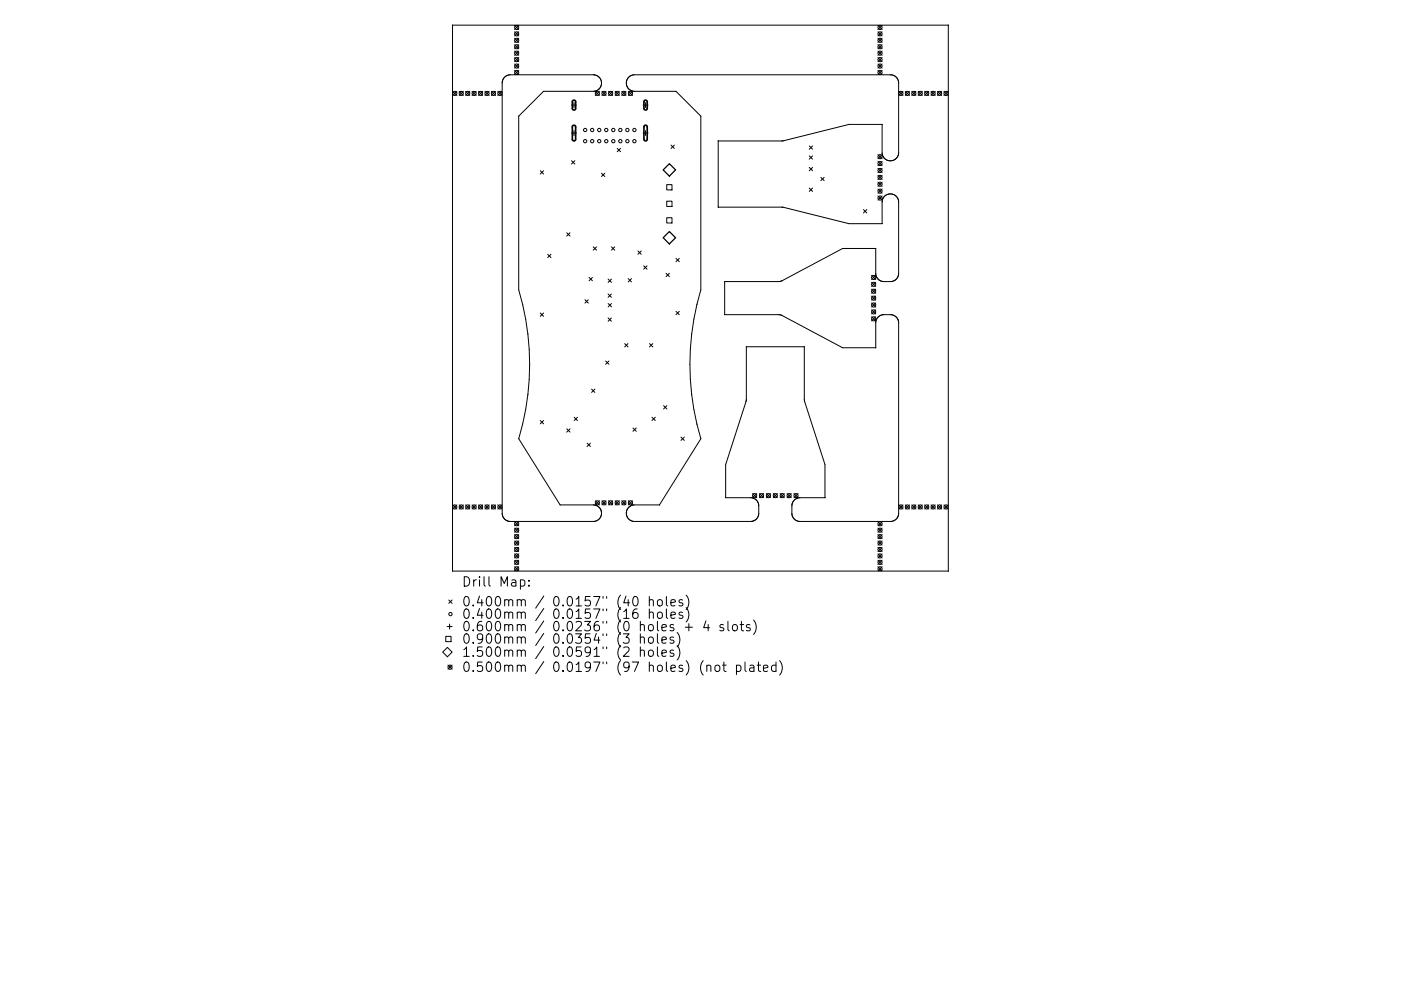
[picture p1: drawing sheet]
<svg xmlns="http://www.w3.org/2000/svg" width="297mm" height="210mm" viewBox="0 0 297 210" stroke-linecap="round" stroke-linejoin="round" font-family="sans-serif">
<defs><g id="words">
<g font-size="2.8">
<text x="97.9" y="124.5">Drill Map:</text>
<text x="97.9" y="128.7">0.400mm / 0.0157&quot; (40 holes)</text>
<text x="97.9" y="131.3">0.400mm / 0.0157&quot; (16 holes)</text>
<text x="97.9" y="133.9">0.600mm / 0.0236&quot; (0 holes + 4 slots)</text>
<text x="97.9" y="136.6">0.900mm / 0.0354&quot; (3 holes)</text>
<text x="97.9" y="139.4">1.500mm / 0.0591&quot; (2 holes)</text>
<text x="97.9" y="142.6">0.500mm / 0.0197&quot; (97 holes) (not plated)</text>
</g>
</g></defs>
<g fill="none" stroke="#000" stroke-width=".21">
<path d="M95.9 5.4v115.7M95.9 5.3v.1M96 5.3h105M96 19.4l.9 .9M96.9 19.4l-.9 .9M97.4 19.4l.8 .9M98.2 19.4l-.8 .9M98.7 19.4l.9 .9M99.6 19.4l-.9 .9M100.1 19.4l.9 .9M101 19.4l-.9 .9M101.5 19.4l.8 .9"/>
<path d="M102.3 19.4l-.8 .9M102.8 19.4l.9 .9M103.7 19.4l-.9 .9M104.2 19.4l.9 .9M105.1 19.4l-.9 .9M105.5 19.4l.9 .9M106.4 19.4l-.9 .9M109.1 5.4l.9 .9M109.1 6.8l.9 .8M109.1 8.1l.9 .9M109.1 9.5l.9 .9M109.1 10.8l.9 .9"/>
<path d="M109.1 12.2l.9 .9M109.1 13.6l.9 .9M109.1 14.9l.9 .9M110 5.4l-.9 .9M110 6.8l-.9 .8M110 8.1l-.9 .9M110 9.5l-.9 .9M110 10.8l-.9 .9M110 12.2l-.9 .9M110 13.6l-.9 .9M110 14.9l-.9 .9M115.2 19.4l-5.2 5.2"/>
<path d="M115.2 19.4h10.6a1.75 1.75 0 0 0 1.7-1.8 1.75 1.75 0 0 0-1.7-1.7h-17.6a1.74 1.74 0 0 0-1.7 1.7v91.7l.6 .9 1 .4h17.7a1.75 1.75 0 0 0 1.7-1.7 1.75 1.75 0 0 0-1.7-1.8h-7l-8.8-14M115.2 19.4h.1M126.2 19.4l.9 .9M127.1 19.4l-.9 .9M127.6 19.4l.9 .9M128.5 19.4l-.9 .9M129 19.4l.9 .9M129.9 19.4l-.9 .9M130.4 19.4l.9 .9M131.3 19.4l-.9 .9M131.8 19.4l.9 .9M132.7 19.4l-.9 .9"/>
<path d="M133.2 19.4l.9 .9M134.1 19.4l-.9 .9M143.3 19.4h-8.8a1.75 1.75 0 0 1-1.7-1.8 1.75 1.75 0 0 1 1.7-1.7h54.3a1.74 1.74 0 0 1 1.7 1.7v14.8a1.75 1.75 0 0 1-1.7 1.7 1.75 1.75 0 0 1-1.8-1.7v-6M143.3 19.4h.1M143.3 19.4l5.3 5.2M186.1 5.4l.9 .9M186.1 6.8l.9 .8M186.1 8.1l.9 .9M186.1 9.5l.9 .9M186.1 10.8l.9 .9M186.1 12.2l.9 .9M186.1 13.6l.9 .9"/>
<path d="M186.1 14.9l.9 .9M187 5.4l-.9 .9M187 6.8l-.9 .8M187 8.1l-.9 .9M187 9.5l-.9 .9M187 10.8l-.9 .9M187 12.2l-.9 .9M187 13.6l-.9 .9M187 14.9l-.9 .9M190.6 19.4l.9 .9M191.5 19.4l-.9 .9M191.9 19.4l.9 .9"/>
<path d="M192.8 19.4l-.9 .9M193.3 19.4l.9 .9M194.2 19.4l-.9 .9M194.7 19.4l.9 .9M195.6 19.4l-.9 .9M196 19.4l.9 .9M196.9 19.4l-.9 .9M197.4 19.4l.9 .9M198.3 19.4l-.9 .9M198.8 19.4l.8 .9M199.6 19.4l-.8 .9M200.1 19.4l.9 .9"/>
<path d="M201 19.4l-.9 .9M201 5.3h.1M201.1 5.4v115.7M110 24.6v36.9a55 55 0 0 1 0 31.6M110 24.6h.1M114.5 36.2l.7 .7M115.2 36.2l-.7 .7M121.2 22.3h1M121.2 28.2h1M121.2 34.1l.7 .7M121.7 21.8v1M121.7 27.7v1.1"/>
<path d="M121.9 34.1l-.7 .7M127.5 36.8l.7 .7M128.2 36.8l-.7 .7M130.9 31.5l.7 .7M131.6 31.5l-.7 .7M136.3 22.3h1.1M136.3 28.2h1.1M136.9 21.8v1M136.9 27.7v1.1M141.4 39.2h1.1v1.1h-1.1zM142.3 30.8l.7 .7M143 30.8l-.7 .7"/>
<path d="M148.6 24.6h.1M148.6 24.6v36.9a55 55 0 0 0 0 31.6M152.3 29.9v14M152.3 29.9h.1M171.6 31l.7 .7M171.6 33.1l.7 .7M171.6 35.5l.7 .7M171.6 39.9l.7 .7M172.3 31l-.7 .7M172.3 33.1l-.7 .7M172.3 35.5l-.7 .7M172.3 39.9l-.7 .7"/>
<path d="M174 37.6l.7 .7M174.7 37.6l-.7 .7M186.1 32.8l.9 .9M186.1 34.3l.9 .8M186.1 35.7l.9 .9M186.1 37.2l.9 .9M186.1 38.7l.9 .8M187 26.4h-7l-14.1 3.5h-13.6M187 26.4h.1M187 38.7l-.9 .8M187 32.8l-.9 .9M187 34.3l-.9 .8"/>
<path d="M187 35.7l-.9 .9M187 37.2l-.9 .9M116.1 53.9l.7 .8M116.8 53.9l-.7 .8M120.2 49.4l.7 .7M120.9 49.4l-.7 .7M124.9 58.9l.7 .7M125.6 58.9l-.7 .7M125.8 52.4l.7 .7M126.5 52.4l-.7 .7M128.9 59.2l.7 .7M129.6 59.2l-.7 .7"/>
<path d="M129.6 52.4l.7 .7M130.3 52.4l-.7 .7M133.2 59.1l.7 .7M133.9 59.1l-.7 .7M135.3 53.2l.7 .7M136 53.2l-.7 .7M136.5 56.4l.7 .7M137.2 56.4l-.7 .7M141.2 58l.7 .7M141.4 42.7h1.1v1.1h-1.1zM141.4 46.2h1.1v1.1h-1.1zM141.9 58l-.7 .7"/>
<path d="M143.3 54.8l.7 .7M144 54.8l-.7 .7M152.3 43.9h.1M152.3 43.9l13.6 .1 14.1 3.5h7M153.6 59.8v6.9M153.7 59.7h.1M183.1 44.5l.7 .7M183.8 44.5l-.7 .7M184.8 58.4l.9 .9M184.8 59.9l.9 .9M185.7 52.7h-7l-13.3 7h-11.7M185.7 52.7h.1"/>
<path d="M185.7 58.4l-.9 .9M185.7 59.9l-.9 .9M186.1 40.1l.9 .9M186.1 41.6l.9 .9M187 47.5h.1M187 40.1l-.9 .9M187 41.6l-.9 .9M187 47.4v-4.5a1.75 1.75 0 0 1 1.8-1.8 1.75 1.75 0 0 1 1.7 1.7v15.2a1.74 1.74 0 0 1-1.7 1.7h-1.4a1.74 1.74 0 0 1-1.7-1.7v-5.3M114.5 66.4l.7 .7M115.2 66.4l-.7 .7M124 63.6l.7 .7M124.7 63.6l-.7 .7"/>
<path d="M128.4 76.6l.7 .7M128.9 62.4l.7 .7M128.9 67.5l.7 .7M128.9 64.4l.7 .7M129.1 76.6l-.7 .7M129.6 62.4l-.7 .7M129.6 67.5l-.7 .7M129.6 64.4l-.7 .7M132.4 72.9l.7 .7M133.1 72.9l-.7 .7M137.7 72.9l.7 .7M138.4 72.9l-.7 .7"/>
<path d="M143.3 66.1l.7 .7M144 66.1l-.7 .7M153.6 66.7v.1M153.6 66.8h11.8l13.3 7h7M158.2 73.6v11.4l-4.3 13.6v7M158.3 73.6h12.2M158.3 73.6h-.1M170.5 73.6h.1M170.5 73.6v11.4l4.4 13.6v7M184.8 61.3l.9 .9M184.8 62.8l.9 .9M184.8 64.3l.9 .9"/>
<path d="M184.8 65.7l.9 .9M184.8 67.2l.9 .9M185.7 73.8h.1M185.7 61.3l-.9 .9M185.7 62.8l-.9 .9M185.7 64.3l-.9 .9M185.7 65.7l-.9 .9M185.7 67.2l-.9 .9M185.7 73.8v-5.3a1.74 1.74 0 0 1 1.7-1.7h1.4a1.74 1.74 0 0 1 1.7 1.7v40.4a1.74 1.74 0 0 1-1.7 1.7h-19.2a1.74 1.74 0 0 1-1.7-1.7v-1.9a1.74 1.74 0 0 1 1.7-1.4h5.3M110 93.1h.1M114.5 89.2l.7 .7M115.2 89.2l-.7 .7"/>
<path d="M120.2 91l.7 .7M120.9 91l-.7 .7M121.7 88.5l.7 .7M122.4 88.5l-.7 .7M124.5 94l.7 .7M125.2 94l-.7 .7M125.4 82.6l.7 .7M126.1 82.6l-.7 .7M134.2 90.8l.7 .7M134.9 90.8l-.7 .7M138.2 88.5l.7 .7M138.9 88.5l-.7 .7"/>
<path d="M140.7 86.1l.7 .7M141.4 86.1l-.7 .7M144.4 92.7l.7 .7M145.1 92.7l-.7 .7M148.6 93.1l-8.8 14M148.6 93.1h.1M96 107.1l.9 .9M96.9 107.1l-.9 .9M97.4 107.1l.8 .9M98.2 107.1l-.8 .9M98.7 107.1l.9 .9M99.6 107.1l-.9 .9"/>
<path d="M100.1 107.1l.9 .9M101 107.1l-.9 .9M101.5 107.1l.8 .9M102.3 107.1l-.8 .9M102.8 107.1l.9 .9M103.7 107.1l-.9 .9M104.2 107.1l.9 .9M105.1 107.1l-.9 .9M105.5 107.1l.9 .9M106.4 107.1l-.9 .9M109.1 117.5l.9 .9M109.1 116.1l.9 .9"/>
<path d="M109.1 114.8l.9 .9M109.1 112l.9 .9M109.1 110.7l.9 .9M109.1 113.4l.9 .9M109.1 118.9l.9 .9M110 117.5l-.9 .9M110 110.7l-.9 .9M110 112l-.9 .9M110 113.4l-.9 .9M110 114.8l-.9 .9M110 116.1l-.9 .9M110 118.9l-.9 .9"/>
<path d="M126.2 106.2l.9 .9M127.1 106.2l-.9 .9M127.6 106.2l.9 .9M128.5 106.2l-.9 .9M129 106.2l.9 .9M129.9 106.2l-.9 .9M130.4 106.2l.9 .9M131.3 106.2l-.9 .9M131.8 106.2l.9 .9M132.7 106.2l-.9 .9M133.2 106.2l.9 .9M134.1 106.2l-.9 .9"/>
<path d="M139.8 107.1h.1M153.9 105.6h.1M153.9 105.6h5.2a1.74 1.74 0 0 1 1.8 1.7v1.6a1.74 1.74 0 0 1-1.7 1.7h-24.7a1.75 1.75 0 0 1-1.7-1.7 1.75 1.75 0 0 1 1.7-1.8h5.3M159.6 104.7l.8 .9M160.4 104.7l-.8 .9M161 104.7l.9 .9M161.9 104.7l-.9 .9M162.5 104.7l.9 .9M163.4 104.7l-.9 .9M163.9 104.7l.9 .9M164.8 104.7l-.9 .9M165.4 104.7l.9 .9"/>
<path d="M166.3 104.7l-.9 .9M166.9 104.7l.8 .9M167.7 104.7l-.8 .9M168.3 104.7l.9 .9M169.2 104.7l-.9 .9M174.9 105.6h.1M186.1 110.7l.9 .9M186.1 112l.9 .9M186.1 113.4l.9 .9M186.1 114.8l.9 .9M186.1 116.1l.9 .9M186.1 117.5l.9 .9"/>
<path d="M186.1 118.9l.9 .9M187 110.7l-.9 .9M187 112l-.9 .9M187 113.4l-.9 .9M187 114.8l-.9 .9M187 116.1l-.9 .9M187 117.5l-.9 .9M187 118.9l-.9 .9M190.6 107.1l.9 .9M191.5 107.1l-.9 .9M191.9 107.1l.9 .9M192.8 107.1l-.9 .9"/>
<path d="M193.3 107.1l.9 .9M194.2 107.1l-.9 .9M194.7 107.1l.9 .9M195.6 107.1l-.9 .9M196 107.1l.9 .9M196.9 107.1l-.9 .9M197.4 107.1l.9 .9M198.3 107.1l-.9 .9M198.8 107.1l.8 .9M199.6 107.1l-.8 .9M200.1 107.1l.9 .9M201 107.1l-.9 .9"/>
<path d="M93.9 138.4l1-1 1 1-1 1zM94.5 135h1.1v1.1h-1.1zM94.8 132.9h1.1M95.2 127.3l.7 .7M95.3 132.4v1.1M95.9 127.3l-.7 .7M95.9 121.1v.1M96 121.2h105M109.1 120.2l.9 .9M110 120.2l-.9 .9M110.3 123.1l.6-.1 .4 .4v.6l-.2 .3h-.8M112.1 124.2v.2"/>
<path d="M112.1 123.1v.2M134.3 126.7l.5-.1a1.25 1.25 0 0 1 0 2l-.4-.1-.2-.3-.1-.9zM135.1 129.2a.79 .79 0 0 0-1 .9v.7l.2 .3 .6 .1 .3-.2 .1-.7-.2-.2-.6-.1-.4 .3M135.8 135.3a.5 .5 0 0 1 .8 .1v1.1M135.8 138.1a.5 .5 0 0 1 .8 .1v1.1M135.8 134.5v2M135.8 137.3v2M137.6 135.3a.54 .54 0 0 1 .5-.2 .54 .54 0 0 1 .4 .4v.6a.54 .54 0 0 1-.5 .4 .54 .54 0 0 1-.5-.4zM137.7 127.4l.3-.2 .4 .1 .1 1.3M137.7 130.1a.5 .5 0 0 1 .8 0v1.1M137.7 138a.54 .54 0 0 1 .8 .3v.6a.54 .54 0 0 1-.5 .4 .54 .54 0 0 1-.5-.4v-.6zM137.7 126.6v2"/>
<path d="M137.7 129.2v2M139.4 134.5v1.7l.3 .3M139.4 137.3v1.7l.3 .3M139.5 127.4l.3-.2a.54 .54 0 0 1 .6 .4v.6a.54 .54 0 0 1-.5 .4 .54 .54 0 0 1-.5-.4zM139.5 130.1a.54 .54 0 0 1 .5-.2 .54 .54 0 0 1 .4 .3v.6a.54 .54 0 0 1-.5 .4 .54 .54 0 0 1-.5-.4zM140.3 135.8l1-.2-.1-.4-.6-.1-.3 .3 .1 1h.8M140.3 138.6l1-.2-.1-.4-.6-.1-.3 .3 .1 1h.8M141.3 126.6v1.7l.3 .3M141.3 129.2v1.7l.3 .3M142.2 127.9l1-.2-.1-.4-.6-.1-.3 .3 .1 1h.8M142.2 130.5l1-.2-.1-.3-.6-.1-.3 .2 .1 1h.8M142.8 135.2l-.5-.1-.2 .3v.3l.7 .2v.5h-.7"/>
<path d="M142.8 138l-.5-.1-.2 .3v.3l.7 .2v.5h-.7M143.6 134.2a2.29 2.29 0 0 1 0 3M143.6 137a2.29 2.29 0 0 1 0 3M144.7 127.3l-.5-.1-.2 .3 .1 .3 .6 .2v.5h-.7M144.7 130l-.5-.1-.2 .2 .1 .3 .6 .2v.5h-.7M145.3 133.1h1.5M145.5 126.3a2.29 2.29 0 0 1 0 3M145.5 128.9a2.29 2.29 0 0 1 0 3.1M146.1 132.3v1.5M149.7 131.7l-.5 1.5h1.2M150.1 132.5v1.3M153.4 132.6l-.5-.1-.3 .3 .1 .3 .7 .2v.4h-.8"/>
<path d="M154.3 131.8v1.8l.3 .2M155.4 132.7a.54 .54 0 0 1 .5-.2 .54 .54 0 0 1 .4 .4v.6a.54 .54 0 0 1-.5 .4 .54 .54 0 0 1-.5-.4zM156.9 132.5h.8M157.2 131.8v1.8l.1 .1 .4 .1M159 132.6l-.5-.1-.3 .3 .1 .3 .7 .2v.4h-.8M159.8 131.6a2.29 2.29 0 0 1 0 3M186.1 120.2l.9 .9M187 120.2l-.9 .9M201.1 121.2h-.1M95 141.1l.9 .9M95.9 141.1l-.9 .9M149.9 141.3a.5 .5 0 0 1 .8 .1v1.1"/>
<path d="M151.7 141.3a.54 .54 0 0 1 .5-.2 .54 .54 0 0 1 .4 .4v.6a.54 .54 0 0 1-.5 .4 .54 .54 0 0 1-.5-.4zM153.2 141.1h.8M153.5 140.5v1.7l.1 .2 .4 .1M156.1 141.2l.6-.1 .4 .4v.6l-.2 .3h-.8M156.1 141.1v2M158 140.5v1.7l.2 .3M159 141.2h.8l.1 1.3M159.9 141.6l-.7 .1a.39 .39 0 0 0-.3 .4 .39 .39 0 0 0 .3 .4l.7-.1M160.5 141.1h.8M160.8 140.5v1.7l.1 .2 .4 .1M161.9 141.8l.9-.2-.1-.4-.6-.1-.2 .3 .1 1h.7M164.5 141.2l-.5-.1-.4 .4v.6l.2 .3h.7"/>
<path d="M164.5 140.5v2M165.3 140.2a2.29 2.29 0 0 1 0 3"/>
<circle cx="96.4" cy="19.8" r=".44"/>
<circle cx="97.8" cy="19.8" r=".44"/>
<circle cx="99.2" cy="19.8" r=".44"/>
<circle cx="100.5" cy="19.8" r=".44"/>
<circle cx="101.9" cy="19.8" r=".44"/>
<circle cx="103.3" cy="19.8" r=".44"/>
<circle cx="104.6" cy="19.8" r=".44"/>
<circle cx="106" cy="19.8" r=".44"/>
<circle cx="109.5" cy="9.9" r=".44"/>
<circle cx="109.5" cy="14" r=".44"/>
<circle cx="109.5" cy="7.2" r=".44"/>
<circle cx="109.5" cy="8.6" r=".44"/>
<circle cx="109.5" cy="12.6" r=".44"/>
<circle cx="109.5" cy="11.3" r=".44"/>
<circle cx="109.5" cy="5.8" r=".44"/>
<circle cx="109.5" cy="15.4" r=".44"/>
<circle cx="126.7" cy="19.8" r=".44"/>
<circle cx="128.1" cy="19.8" r=".44"/>
<circle cx="129.5" cy="19.8" r=".44"/>
<circle cx="130.9" cy="19.8" r=".44"/>
<circle cx="132.3" cy="19.8" r=".44"/>
<circle cx="133.7" cy="19.8" r=".44"/>
<circle cx="186.6" cy="14" r=".44"/>
<circle cx="186.6" cy="9.9" r=".44"/>
<circle cx="186.6" cy="7.2" r=".44"/>
<circle cx="186.6" cy="8.6" r=".44"/>
<circle cx="186.6" cy="12.6" r=".44"/>
<circle cx="186.6" cy="11.3" r=".44"/>
<circle cx="186.6" cy="5.8" r=".44"/>
<circle cx="186.6" cy="15.4" r=".44"/>
<circle cx="191" cy="19.8" r=".44"/>
<circle cx="192.4" cy="19.8" r=".44"/>
<circle cx="193.7" cy="19.8" r=".44"/>
<circle cx="195.1" cy="19.8" r=".44"/>
<circle cx="196.5" cy="19.8" r=".44"/>
<circle cx="197.8" cy="19.8" r=".44"/>
<circle cx="199.2" cy="19.8" r=".44"/>
<circle cx="200.6" cy="19.8" r=".44"/>
<circle cx="124.1" cy="30" r=".35"/>
<circle cx="124.1" cy="27.6" r=".35"/>
<circle cx="125.6" cy="30" r=".35"/>
<circle cx="125.6" cy="27.6" r=".35"/>
<circle cx="127" cy="30" r=".35"/>
<circle cx="127" cy="27.6" r=".35"/>
<circle cx="128.5" cy="30" r=".35"/>
<circle cx="128.5" cy="27.6" r=".35"/>
<circle cx="130" cy="30" r=".35"/>
<circle cx="130" cy="27.6" r=".35"/>
<circle cx="131.5" cy="30" r=".35"/>
<circle cx="131.5" cy="27.6" r=".35"/>
<circle cx="133" cy="30" r=".35"/>
<circle cx="133" cy="27.6" r=".35"/>
<circle cx="134.5" cy="30" r=".35"/>
<circle cx="134.5" cy="27.6" r=".35"/>
<circle cx="186.6" cy="33.2" r=".44"/>
<circle cx="186.6" cy="37.6" r=".44"/>
<circle cx="186.6" cy="34.7" r=".44"/>
<circle cx="186.6" cy="39.1" r=".44"/>
<circle cx="186.6" cy="36.2" r=".44"/>
<circle cx="185.2" cy="58.9" r=".44"/>
<circle cx="186.6" cy="42" r=".44"/>
<circle cx="186.6" cy="40.6" r=".44"/>
<circle cx="185.2" cy="63.3" r=".44"/>
<circle cx="185.2" cy="67.6" r=".44"/>
<circle cx="185.2" cy="66.2" r=".44"/>
<circle cx="185.2" cy="60.3" r=".44"/>
<circle cx="185.2" cy="61.8" r=".44"/>
<circle cx="185.2" cy="64.7" r=".44"/>
<circle cx="96.4" cy="107.6" r=".44"/>
<circle cx="97.8" cy="107.6" r=".44"/>
<circle cx="99.2" cy="107.6" r=".44"/>
<circle cx="100.5" cy="107.6" r=".44"/>
<circle cx="101.9" cy="107.6" r=".44"/>
<circle cx="103.3" cy="107.6" r=".44"/>
<circle cx="104.6" cy="107.6" r=".44"/>
<circle cx="106" cy="107.6" r=".44"/>
<circle cx="109.5" cy="119.3" r=".44"/>
<circle cx="109.5" cy="112.5" r=".44"/>
<circle cx="109.5" cy="116.6" r=".44"/>
<circle cx="109.5" cy="115.2" r=".44"/>
<circle cx="109.5" cy="113.9" r=".44"/>
<circle cx="109.5" cy="117.9" r=".44"/>
<circle cx="109.5" cy="111.1" r=".44"/>
<circle cx="126.7" cy="106.7" r=".44"/>
<circle cx="128.1" cy="106.7" r=".44"/>
<circle cx="129.5" cy="106.7" r=".44"/>
<circle cx="130.9" cy="106.7" r=".44"/>
<circle cx="132.3" cy="106.7" r=".44"/>
<circle cx="133.7" cy="106.7" r=".44"/>
<circle cx="160" cy="105.2" r=".44"/>
<circle cx="161.5" cy="105.2" r=".44"/>
<circle cx="162.9" cy="105.2" r=".44"/>
<circle cx="164.4" cy="105.2" r=".44"/>
<circle cx="165.8" cy="105.2" r=".44"/>
<circle cx="167.3" cy="105.2" r=".44"/>
<circle cx="168.8" cy="105.2" r=".44"/>
<circle cx="186.6" cy="112.5" r=".44"/>
<circle cx="186.6" cy="119.3" r=".44"/>
<circle cx="186.6" cy="116.6" r=".44"/>
<circle cx="186.6" cy="115.2" r=".44"/>
<circle cx="186.6" cy="117.9" r=".44"/>
<circle cx="186.6" cy="113.9" r=".44"/>
<circle cx="186.6" cy="111.1" r=".44"/>
<circle cx="191" cy="107.6" r=".44"/>
<circle cx="192.4" cy="107.6" r=".44"/>
<circle cx="193.7" cy="107.6" r=".44"/>
<circle cx="195.1" cy="107.6" r=".44"/>
<circle cx="196.5" cy="107.6" r=".44"/>
<circle cx="197.8" cy="107.6" r=".44"/>
<circle cx="199.2" cy="107.6" r=".44"/>
<circle cx="200.6" cy="107.6" r=".44"/>
<circle cx="95.5" cy="130.3" r=".35"/>
<circle cx="109.5" cy="120.7" r=".44"/>
<circle cx="186.6" cy="120.7" r=".44"/>
<circle cx="95.4" cy="141.6" r=".44"/>
</g>
<path d="M121.4 21.3h.4l.2 .2v1.6l-.2 .2-.5-.2zM121.4 26.7l.4-.1 .2 .3v2.7l-.3 .3-.4-.3zM136.6 21.3h.4l.2 .2v1.6l-.3 .2-.4-.2zM136.6 26.7l.4-.1 .2 .3v2.7l-.3 .3-.4-.3z" fill="none" stroke="#000" stroke-width=".35"/>
<path d="M140.6 36l1.3-1.3 1.3 1.3-1.3 1.4zM140.6 50.4l1.3-1.3 1.3 1.3-1.3 1.4z" fill="none" stroke="#000" stroke-width=".26"/>
<use href="#words"/>
</svg>
